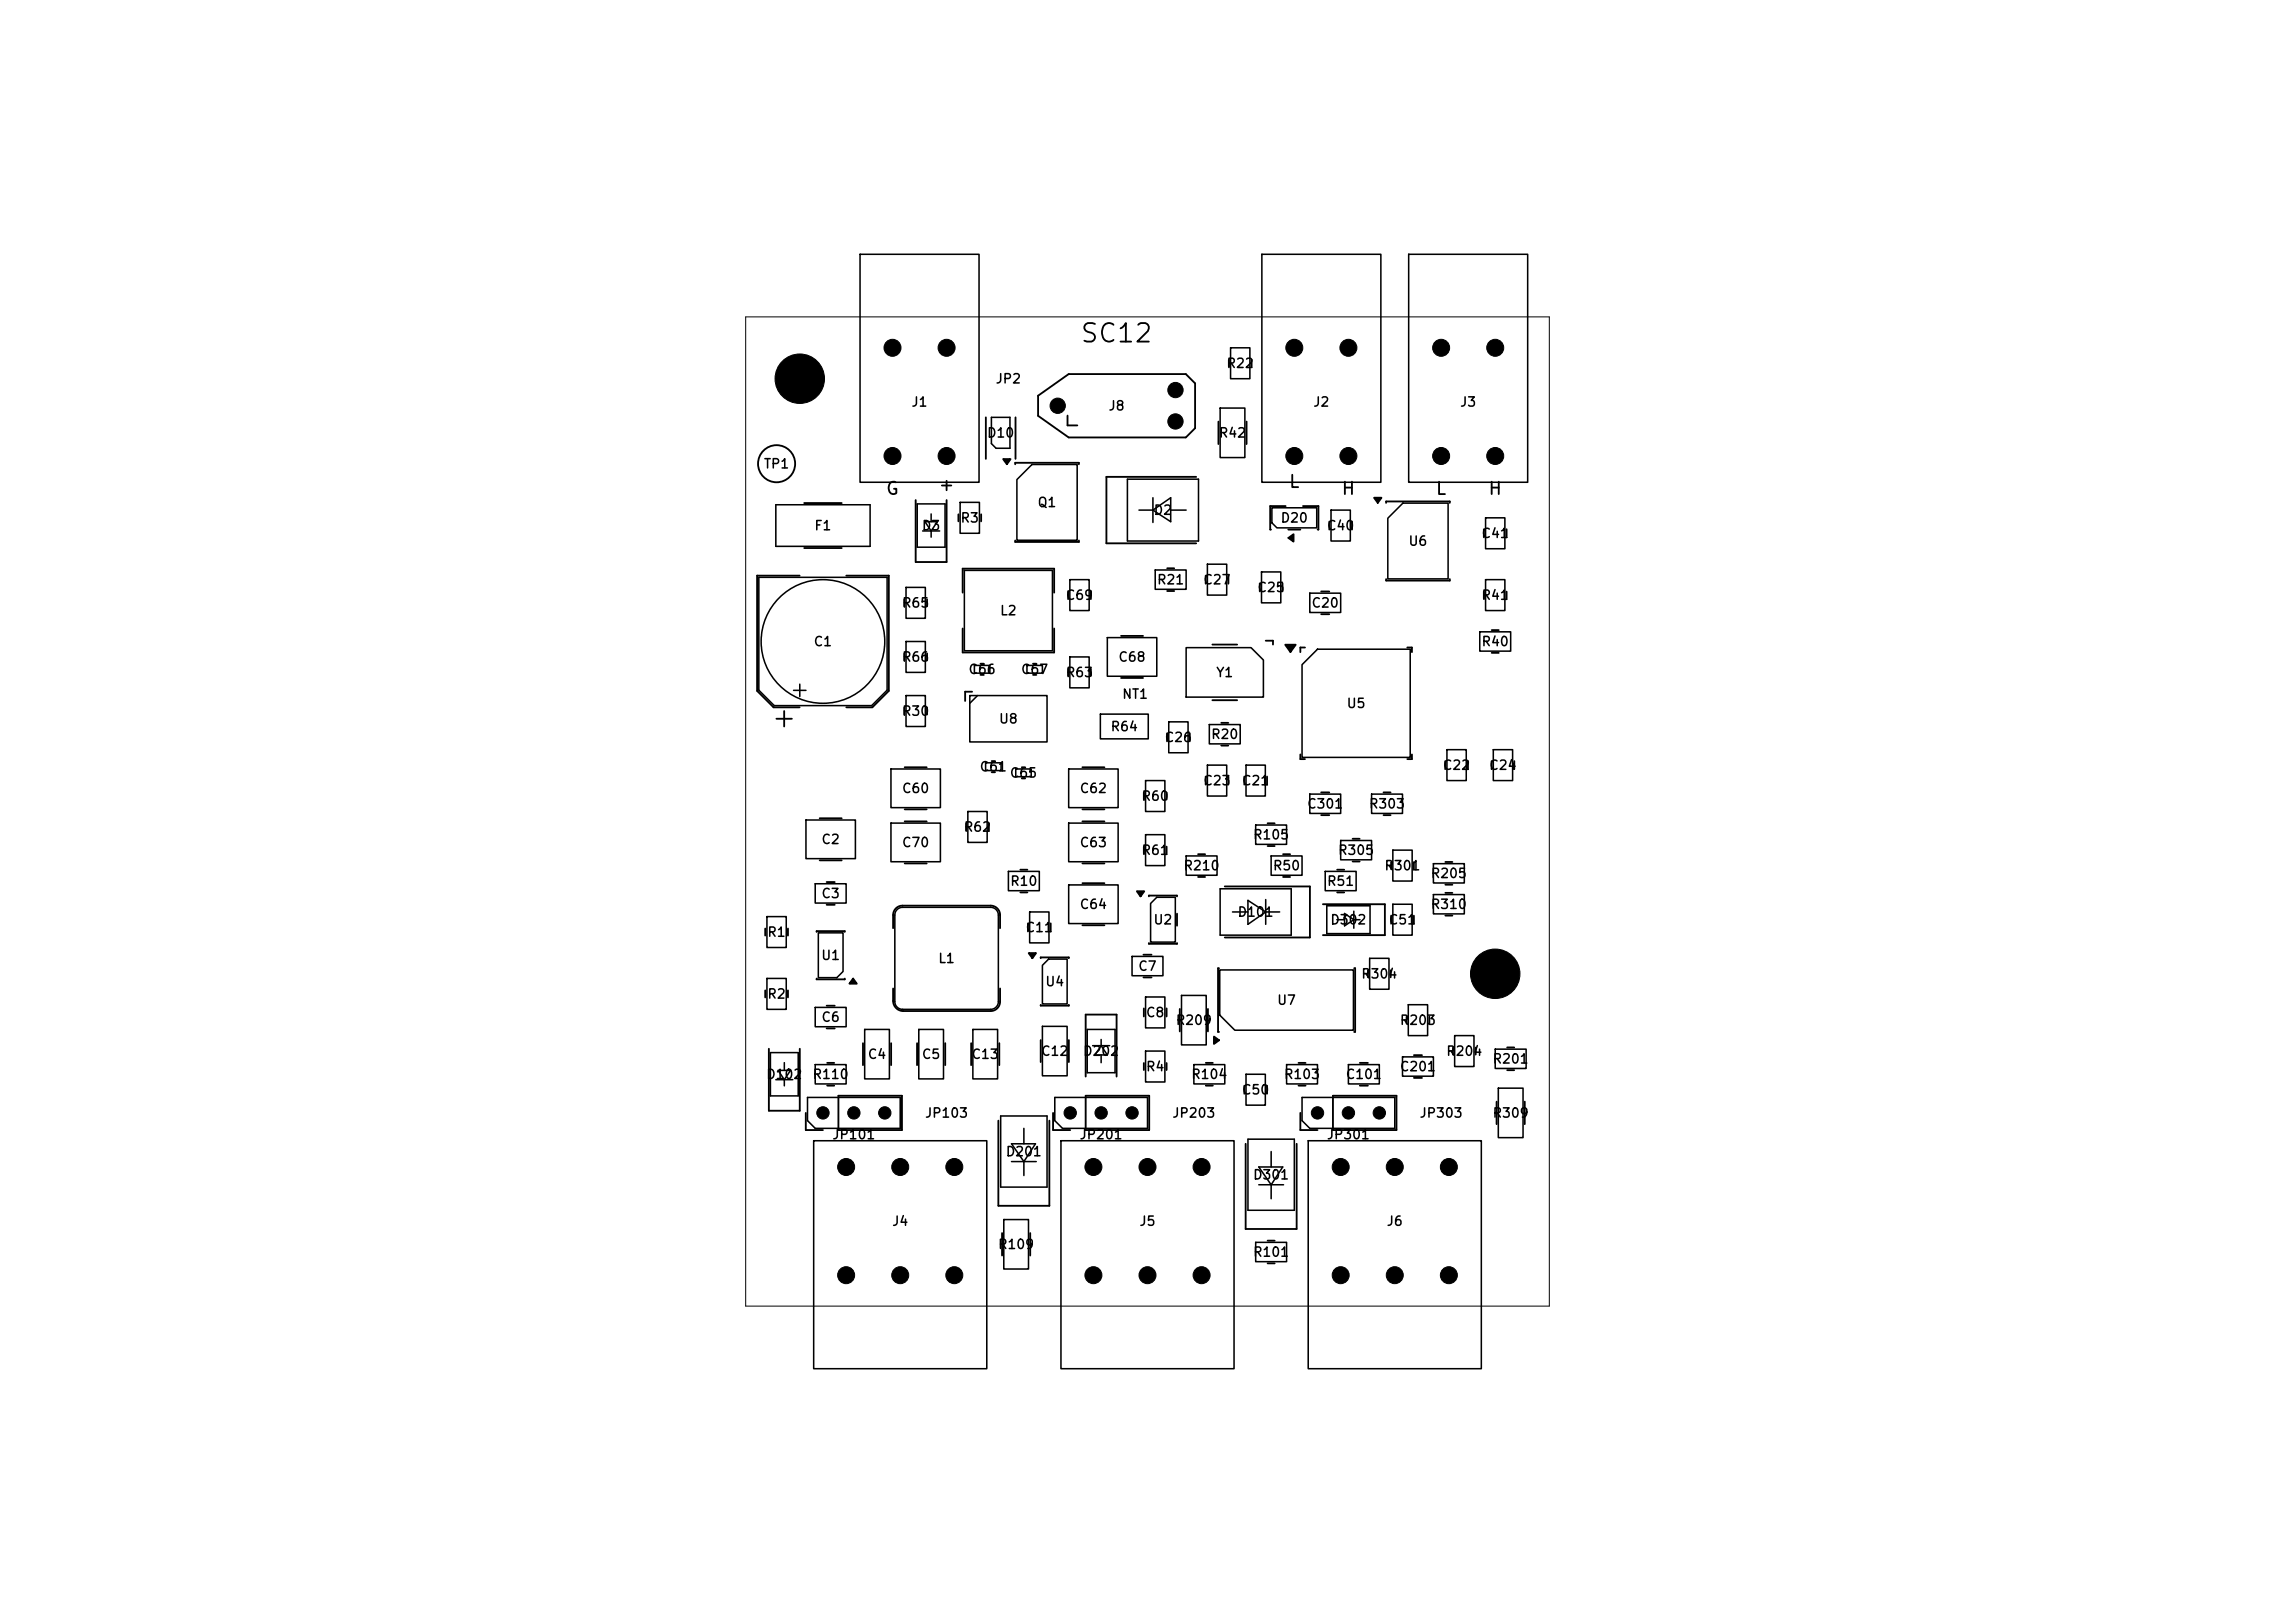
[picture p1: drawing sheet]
<svg xmlns="http://www.w3.org/2000/svg" width="297mm" height="210mm" viewBox="0 0 297 210" stroke-linecap="round" stroke-linejoin="round" font-family="sans-serif">
<defs><g id="words">
<text font-size="2.4" x="139.6" y="44.9">SC12</text>
<g font-size="1.6">
<text x="114.5" y="64.4">G</text>
<text x="121.4" y="63.9">+</text>
<text x="166.7" y="63.5">L</text>
<text x="173.5" y="64.4">H</text>
<text x="185.7" y="64.4">L</text>
<text x="192.5" y="64.4">H</text>
</g>
<g font-size="1.2">
<text x="158.6" y="47.9">R22</text>
<text x="117.9" y="52.9">J1</text>
<text x="128.8" y="49.9">JP2</text>
<text x="143.4" y="53.4">J8</text>
<text x="169.9" y="52.9">J2</text>
<text x="188.9" y="52.9">J3</text>
<text x="127.6" y="56.9">D10</text>
<text x="157.6" y="56.9">R42</text>
<text x="98.8" y="60.9">TP1</text>
<text x="134.2" y="65.9">Q1</text>
<text x="105.3" y="68.9">F1</text>
<text x="119.2" y="68.9">D3</text>
<text x="124.2" y="67.9">R3</text>
<text x="149.2" y="66.9">D2</text>
<text x="165.6" y="67.9">D20</text>
<text x="171.6" y="68.9">C40</text>
<text x="182.2" y="70.9">U6</text>
<text x="191.6" y="69.9">C41</text>
<text x="137.8" y="77.9">C69</text>
<text x="149.6" y="75.9">R21</text>
<text x="155.6" y="75.9">C27</text>
<text x="162.6" y="76.9">C25</text>
<text x="191.6" y="77.9">R41</text>
<text x="105.2" y="83.9">C1</text>
<text x="116.6" y="78.9">R65</text>
<text x="129.3" y="79.9">L2</text>
<text x="169.6" y="78.9">C20</text>
<text x="191.6" y="83.9">R40</text>
<text x="116.6" y="85.9">R66</text>
<text x="125.2" y="87.5">C66</text>
<text x="132" y="87.5">C67</text>
<text x="137.8" y="87.9">R63</text>
<text x="144.6" y="85.9">C68</text>
<text x="157.3" y="87.9">Y1</text>
<text x="116.6" y="92.9">R30</text>
<text x="129.2" y="93.9">U8</text>
<text x="143.6" y="94.9">R64</text>
<text x="145.1" y="90.7">NT1</text>
<text x="156.6" y="95.9">R20</text>
<text x="174.2" y="91.9">U5</text>
<text x="126.7" y="100.1">C61</text>
<text x="130.6" y="100.9">C65</text>
<text x="150.6" y="96.3">C26</text>
<text x="155.6" y="101.9">C23</text>
<text x="160.6" y="101.9">C21</text>
<text x="186.6" y="99.9">C22</text>
<text x="192.6" y="99.9">C24</text>
<text x="116.6" y="102.9">C60</text>
<text x="124.6" y="107.9">R62</text>
<text x="139.6" y="102.9">C62</text>
<text x="147.6" y="103.9">R60</text>
<text x="169.1" y="104.9">C301</text>
<text x="177.1" y="104.9">R303</text>
<text x="106.2" y="109.5">C2</text>
<text x="116.6" y="109.9">C70</text>
<text x="139.6" y="109.9">C63</text>
<text x="147.6" y="110.9">R61</text>
<text x="153.1" y="112.9">R210</text>
<text x="162.1" y="108.9">R105</text>
<text x="164.6" y="112.9">R50</text>
<text x="173.1" y="110.9">R305</text>
<text x="179.1" y="112.9">R301</text>
<text x="185.1" y="113.9">R205</text>
<text x="106.2" y="116.5">C3</text>
<text x="130.6" y="114.9">R10</text>
<text x="139.6" y="117.9">C64</text>
<text x="149.2" y="119.9">U2</text>
<text x="160.1" y="118.9">D101</text>
<text x="171.6" y="114.9">R51</text>
<text x="172.1" y="119.9">D302</text>
<text x="179.6" y="119.9">C51</text>
<text x="185.1" y="117.9">R310</text>
<text x="99.2" y="121.5">R1</text>
<text x="106.2" y="124.5">U1</text>
<text x="121.3" y="124.9">L1</text>
<text x="132.6" y="120.9">C11</text>
<text x="147.2" y="125.9">C7</text>
<text x="99.2" y="129.5">R2</text>
<text x="135.2" y="127.9">U4</text>
<text x="148.2" y="131.9">C8</text>
<text x="165.2" y="130.3">U7</text>
<text x="176.1" y="126.9">R304</text>
<text x="106.2" y="132.5">C6</text>
<text x="112.2" y="137.3">C4</text>
<text x="119.2" y="137.3">C5</text>
<text x="125.6" y="137.3">C13</text>
<text x="134.6" y="136.9">C12</text>
<text x="140.1" y="136.9">D202</text>
<text x="152.1" y="132.9">R209</text>
<text x="181.1" y="132.9">R203</text>
<text x="187.1" y="136.9">R204</text>
<text x="193.1" y="137.9">R201</text>
<text x="99.1" y="139.9">D102</text>
<text x="105.1" y="139.9">R110</text>
<text x="148.2" y="138.9">R4</text>
<text x="154.1" y="139.9">R104</text>
<text x="160.6" y="141.9">C50</text>
<text x="166.1" y="139.9">R103</text>
<text x="174.1" y="139.9">C101</text>
<text x="181.1" y="138.9">C201</text>
<text x="107.6" y="147.7">JP101</text>
<text x="119.6" y="144.9">JP103</text>
<text x="130.1" y="149.9">D201</text>
<text x="139.6" y="147.7">JP201</text>
<text x="151.6" y="144.9">JP203</text>
<text x="171.6" y="147.7">JP301</text>
<text x="183.6" y="144.9">JP303</text>
<text x="193.1" y="144.9">R309</text>
<text x="162.1" y="152.9">D301</text>
<text x="115.4" y="158.9">J4</text>
<text x="129.1" y="161.9">R109</text>
<text x="147.4" y="158.9">J5</text>
<text x="179.4" y="158.9">J6</text>
<text x="162.1" y="162.9">R101</text>
</g>
</g></defs>
<g fill="none" stroke="#000" stroke-width=".2">
<path d="M111.3 32.9h15.4v29.5h-15.4zM163.3 32.9h15.4v29.5h-15.4zM182.3 32.9h15.4v29.5h-15.4zM128.3 54h2.4v4h-1.8l-.6-.6zM157.9 52.8h3.2v6.4h-3.2zM159.3 45h2.5v4h-2.5zM98.2 74.7h16.6v14.6l-2 2h-12.6l-2-2zM100.4 65.3h12.2v5.4h-12.2zM117.3 76h2.5v4h-2.5zM118.7 65.2h3.6v5.6h-3.6zM119.4 68.7h2.2M119.7 67.5h1.6l-.8 1.2z"/>
<path d="M120.5 66.5v1M120.5 68.7v.8M124.3 65h2.5v4h-2.5zM124.8 73.8h11.4v10.4h-11.4zM133.6 60.1h5.8v9.8h-7.8v-7.8zM138.5 75h2.5v4h-2.5zM145.9 62h9.2v8h-9.2zM147.4 66h1.8M149.2 64.4v3.2M149.2 66l2.3-1.6v3.1zM149.5 73.8h4v2.5h-4zM151.5 66h2"/>
<path d="M156.3 73h2.5v4h-2.5zM163.3 74h2.5v4h-2.5zM164.6 65.7h5.8v2.6h-5.1l-.7-.6zM169.5 76.8h4v2.5h-4zM172.3 66h2.5v4h-2.5zM181.6 65.1h5.8v9.8h-7.8v-7.8zM192.3 75h2.5v4h-2.5zM192.3 67h2.5v4h-2.5zM102.7 89.3h1.6M103.5 88.5v1.6M115.3 99.5h6.4v5h-6.4zM117.3 90h2.5v4h-2.5z"/>
<path d="M117.3 83h2.5v4h-2.5zM125.5 90h10v6h-10zM126.1 86.1h2v1h-2zM126.5 90l-1 1M127.6 98.7h2v1h-2zM131.5 99.5h2v1h-2zM132.9 86.1h2v1h-2zM138.3 99.5h6.4v5h-6.4zM138.5 85h2.5v4h-2.5zM142.4 92.4h6.2v3.2h-6.2zM143.3 82.5h6.4v5h-6.4zM151.3 93.4h2.5v4h-2.5z"/>
<path d="M153.5 83.8h8.4l1.6 1.6v4.8h-10zM156.3 99h2.5v4h-2.5zM156.5 93.8h4v2.5h-4zM161.3 99h2.5v4h-2.5zM170.5 84h12v14h-14v-12zM187.3 97h2.5v4h-2.5zM191.5 81.8h4v2.5h-4zM193.3 97h2.5v4h-2.5zM99.3 118.6h2.5v4h-2.5zM104.3 106.1h6.4v5h-6.4zM105.5 114.4h4v2.5h-4zM115.3 106.5h6.4v5h-6.4z"/>
<path d="M116.1 117.7l.4-.2 .3-.1h11.4a1 1 0 0 1 1 1v11.2a1 1 0 0 1-1 1h-11.4a1 1 0 0 1-1-1v-11.2l.1-.3zM125.3 105h2.5v4h-2.5zM130.5 112.8h4v2.5h-4zM133.3 118h2.5v4h-2.5zM138.3 106.5h6.4v5h-6.4zM138.3 114.5h6.4v5h-6.4zM148.3 101h2.5v4h-2.5zM148.3 108h2.5v4h-2.5zM149.7 116.1h2.4v5.8h-3.2v-5zM153.5 110.8h4v2.5h-4zM157.9 115h9.2v6h-9.2zM159.5 118h2"/>
<path d="M161.5 116.5l2.3 1.5-2.3 1.6zM162.5 106.8h4v2.5h-4zM163.8 118h1.8M163.8 116.4v3.2M164.5 110.8h4v2.5h-4zM169.5 102.8h4v2.5h-4zM171.5 112.8h4v2.5h-4zM171.7 117.2h5.6v3.6h-5.6zM173 119h1M173.5 108.8h4v2.5h-4zM174 118.2l1.2 .8-1.2 .8zM175.2 119h.8"/>
<path d="M175.2 117.9v2.2M177.5 102.8h4v2.5h-4zM180.3 110h2.5v4h-2.5zM180.3 117h2.5v4h-2.5zM185.5 111.8h4v2.5h-4zM185.5 115.8h4v2.5h-4zM99.3 126.6h2.5v4h-2.5zM99.7 136.2h3.6v5.6h-3.6zM100.4 139.7h2.2M100.7 138.5h1.6l-.8 1.2zM101.5 137.5v1M101.5 139.7v.8"/>
<path d="M105.5 130.4h4v2.5h-4zM105.5 137.8h4v2.5h-4zM105.9 120.7h3.2v5l-.8 .8h-2.4zM111.9 133.2h3.2v6.4h-3.2zM118.9 133.2h3.2v6.4h-3.2zM125.9 133.2h3.2v6.4h-3.2zM134.9 124.9l.8-.8h2.4v5.8h-3.2zM134.9 132.8h3.2v6.4h-3.2zM140.7 133.2h3.6v5.6h-3.6zM141.4 135.3h2.2M142.5 135.3l.8 1.2h-1.6zM142.5 134.5v.8"/>
<path d="M142.5 136.5v1M146.5 123.8h4v2.5h-4zM148.3 129h2.5v4h-2.5zM148.3 136h2.5v4h-2.5zM152.9 128.8h3.2v6.4h-3.2zM154.5 137.8h4v2.5h-4zM157.9 125.5h17.3v7.8h-15.4l-1.9-1.9zM161.3 139h2.5v4h-2.5zM166.5 137.8h4v2.5h-4zM174.5 137.8h4v2.5h-4zM177.3 124h2.5v4h-2.5zM181.5 136.8h4v2.5h-4z"/>
<path d="M182.3 130h2.5v4h-2.5zM188.3 134h2.5v4h-2.5zM193.5 135.8h4v2.5h-4zM104.5 142h12v4h-11l-1-1zM105.3 147.6h22.4v29.5h-22.4zM129.5 144.4h6v9.2h-6zM129.9 157.8h3.2v6.4h-3.2zM130.9 150.3h3.2M130.9 148h3.1l-1.5 2.3zM132.5 146v2M132.5 150.3v1.8M136.5 142h12v4h-11l-1-1z"/>
<path d="M137.3 147.6h22.4v29.5h-22.4zM161.5 147.4h6v9.2h-6zM162.9 153.3h3.2M162.9 151h3.1l-1.5 2.3zM164.5 149v2M164.5 153.3v1.8M168.5 142h12v4h-11l-1-1zM169.3 147.6h22.4v29.5h-22.4zM193.9 140.8h3.2v6.4h-3.2zM162.5 160.8h4v2.5h-4z"/>
<circle cx="106.5" cy="83" r="8"/>
</g>
<g fill="none" stroke="#000" stroke-width=".24">
<path d="M127.6 54v5.4M129.8 59.4h1l-.5 .7zM131.4 54v5.4M134.3 51.2l4-2.8h15.2l1.2 1.2v5.8l-1.2 1.2h-15.2l-4-2.8zM138.2 53.8v1.2h1.2M157.7 54.5v3M159 46.5v1M161.3 54.5v3M162 46.5v1M103.5 74.5h-5.5v14.9l2.1 2.1h3.4M104.1 65.1h4.8M104.1 70.9h4.8"/>
<path d="M109.5 74.5h5.5v14.9l-2.1 2.1h-3.4M117 77.5v1M118.5 64.7v8h4v-8M120 77.5v1M124 66.5v1M124.6 76.7v-3.1h11.8v3.1M127 66.5v1M131.4 60.1v-.2h8.2v.2M131.4 69.9v.2h8.2v-.2M138.2 76.5v1M141.2 76.5v1M151 73.5h1"/>
<path d="M151 76.5h1M154.8 61.7h-11.6v8.6h11.6M156 74.5v1M159 74.5v1M163 75.5v1M166 75.5v1M166.4 65.5h-2v3h.1M166.7 68.5h1.6M166.7 69.6l.7-.5v1zM168.6 65.5h2v3h-.1M171 76.5h1M171 79.5h1"/>
<path d="M172 67.5v1M175 67.5v1M177.8 64.4h1l-.5 .7zM179.4 65.1v-.2h8.2v.2M179.4 74.9v.2h8.2v-.2M192 68.5v1M192 76.5v1M195 68.5v1M195 76.5v1M100.5 93h2M101.5 92v2M117 84.5v1"/>
<path d="M117 91.5v1M117.1 99.3h2.8M120 84.5v1M120 91.5v1M124.6 81.3v3.1h11.8v-3.1M125.8 89.5h-.9v1.2M126.9 85.9h.4M126.9 87.3h.4M128.3 98.5h.5M128.3 99.9h.5M132.2 99.3h.5M133.7 85.9h.4"/>
<path d="M133.7 87.3h.4M138.2 86.5v1M140.1 99.3h2.8M141.2 86.5v1M145.1 82.3h2.8M145.1 87.7h2.8M151 94.9v1M154 94.9v1M156.9 83.4h3.2M156.9 90.6h3.2M158 93.5h1M158 96.5h1"/>
<path d="M163.8 82.9h.9v.5M166.3 83.4h1.4l-.7 1zM168.3 97.6v.6h.6M168.9 83.8h-.6v.6M182.1 83.8h.6v.6M182.7 97.6v.6h-.6M187 98.5v1M190 98.5v1M193 98.5v1M193 81.5h1M193 84.5h1M196 98.5v1"/>
<path d="M106.1 105.9h2.8M106.1 111.3h2.8M107 114.1h1M107 117.1h1M117.1 104.7h2.8M117.1 106.3h2.8M117.1 111.7h2.8M125 106.5v1M128 106.5v1M132 112.5h1M132 115.5h1M132.2 100.7h.5"/>
<path d="M133 119.5v1M136 119.5v1M140.1 104.7h2.8M140.1 106.3h2.8M140.1 111.7h2.8M140.1 114.3h2.8M140.1 119.7h2.8M147.1 115.3h1l-.5 .7zM148 102.5v1M148 109.5v1M148.7 116v-.1h3.6v.1M151 102.5v1"/>
<path d="M151 109.5v1M152.3 118.2v1.6M155 110.5h1M155 113.5h1M156 100.5v1M158.5 114.7h11v6.6h-11M159 100.5v1M161 100.5v1M164 100.5v1M164 106.5h1M164 109.5h1M166 110.5h1"/>
<path d="M166 113.5h1M171 102.5h1M171 105.5h1M171.2 117h8v4h-8M173 112.5h1M173 115.5h1M175 108.5h1M175 111.5h1M179 102.5h1M179 105.5h1M180 111.5v1M180 118.5v1"/>
<path d="M183 111.5v1M183 118.5v1M187 111.5h1M187 114.5h1M187 115.5h1M187 118.5h1M99 120.1v1M99 128.1v1M99.5 135.7v8h4v-8M102 120.1v1M102 128.1v1M105.7 120.6v-.1h3.6v.1"/>
<path d="M105.7 126.6v.1h3.6v-.1M107 130.1h1M107 133.1h1M107 137.5h1M110.4 126.6l.5 .7h-1zM111.7 135v2.8M115.3 135v2.8M115.6 120.1v-1.7a1.22 1.22 0 0 1 1.2-1.2h11.4a1.22 1.22 0 0 1 1.2 1.2v1.7M115.6 127.9v1.6a1.32 1.32 0 0 0 1.3 1.3h11.3a1.22 1.22 0 0 0 1.2-1.2v-1.7M118.7 135v2.8M122.3 135v2.8M125.7 135v2.8"/>
<path d="M129.3 135v2.8M133.1 123.3h1l-.5 .7zM134.7 130v.1h3.6v-.1M134.7 124v-.1h3.6v.1M134.7 134.6v2.8M138.3 134.6v2.8M140.5 139.3v-8h4v8M148 123.5h1M148 126.5h1M148 130.5v1M148 137.5v1M148.7 122v.1h3.6v-.1"/>
<path d="M151 130.5v1M151 137.5v1M152.7 130.5v3M156 137.5h1M156.3 130.5v3M157.1 134.1l.7 .5-.7 .5zM157.8 125.3h-.2v8.2h.2M168 137.5h1M175.2 125.3h.2v8.2h-.2M176 137.5h1M177 125.5v1M180 125.5v1"/>
<path d="M182 131.5v1M183 136.5h1M183 139.5h1M185 131.5v1M188 135.5v1M191 135.5v1M195 135.5h1M195 138.5h1M104.3 144v2.2h2.2M107 140.5h1M108.5 141.8h8.2v4.4h-8.2zM129.2 145v11h6.6v-11"/>
<path d="M129.7 159.5v3M133.3 159.5v3M136.3 144v2.2h2.2M140.5 141.8h8.2v4.4h-8.2zM156 140.5h1M161 140.5v1M161.2 148v11h6.6v-11M164 140.5v1M168 140.5h1M168.3 144v2.2h2.2M172.5 141.8h8.2v4.4h-8.2zM176 140.5h1"/>
<path d="M193.7 142.5v3M197.3 142.5v3M164 160.5h1M164 163.5h1"/>
<circle cx="100.5" cy="60" r="2.4"/>
</g>
<path d="M129.8 59.4h1l-.5 .7zM166.7 69.6l.7-.5v1zM177.8 64.4h1l-.5 .7zM166.3 83.4h1.4l-.7 1zM147.1 115.3h1l-.5 .7zM110.4 126.6l.5 .7h-1zM133.1 123.3h1l-.5 .7zM157.1 134.1l.7 .5-.7 .5z" fill="#000"/>
<path d="M96.5 41h104v128h-104z" fill="none" stroke="#000" stroke-width=".13"/>
<g fill="#000" stroke="#000" stroke-width=".13">
<circle cx="103.5" cy="49" r="3.2"/>
<circle cx="115.5" cy="45" r="1.1"/>
<circle cx="115.5" cy="59" r="1.1"/>
<circle cx="122.5" cy="45" r="1.1"/>
<circle cx="122.5" cy="59" r="1.1"/>
<circle cx="136.9" cy="52.5" r=".99"/>
<circle cx="152.1" cy="50.5" r=".99"/>
<circle cx="152.1" cy="54.5" r=".99"/>
<circle cx="167.5" cy="45" r="1.1"/>
<circle cx="167.5" cy="59" r="1.1"/>
<circle cx="174.5" cy="59" r="1.1"/>
<circle cx="174.5" cy="45" r="1.1"/>
<circle cx="186.5" cy="59" r="1.1"/>
<circle cx="186.5" cy="45" r="1.1"/>
<circle cx="193.5" cy="59" r="1.1"/>
<circle cx="193.5" cy="45" r="1.1"/>
<circle cx="193.5" cy="126" r="3.2"/>
<circle cx="106.5" cy="144" r=".8"/>
<circle cx="109.5" cy="151" r="1.1"/>
<circle cx="110.5" cy="144" r=".8"/>
<circle cx="114.5" cy="144" r=".8"/>
<circle cx="116.5" cy="151" r="1.1"/>
<circle cx="123.5" cy="151" r="1.1"/>
<circle cx="138.5" cy="144" r=".8"/>
<circle cx="141.5" cy="151" r="1.1"/>
<circle cx="142.5" cy="144" r=".8"/>
<circle cx="146.5" cy="144" r=".8"/>
<circle cx="148.5" cy="151" r="1.1"/>
<circle cx="155.5" cy="151" r="1.1"/>
<circle cx="170.5" cy="144" r=".8"/>
<circle cx="173.5" cy="151" r="1.1"/>
<circle cx="174.5" cy="144" r=".8"/>
<circle cx="178.5" cy="144" r=".8"/>
<circle cx="180.5" cy="151" r="1.1"/>
<circle cx="187.5" cy="151" r="1.1"/>
<circle cx="109.5" cy="165" r="1.1"/>
<circle cx="116.5" cy="165" r="1.1"/>
<circle cx="123.5" cy="165" r="1.1"/>
<circle cx="141.5" cy="165" r="1.1"/>
<circle cx="148.5" cy="165" r="1.1"/>
<circle cx="155.5" cy="165" r="1.1"/>
<circle cx="173.5" cy="165" r="1.1"/>
<circle cx="180.5" cy="165" r="1.1"/>
<circle cx="187.5" cy="165" r="1.1"/>
</g>
<use href="#words"/>
</svg>
